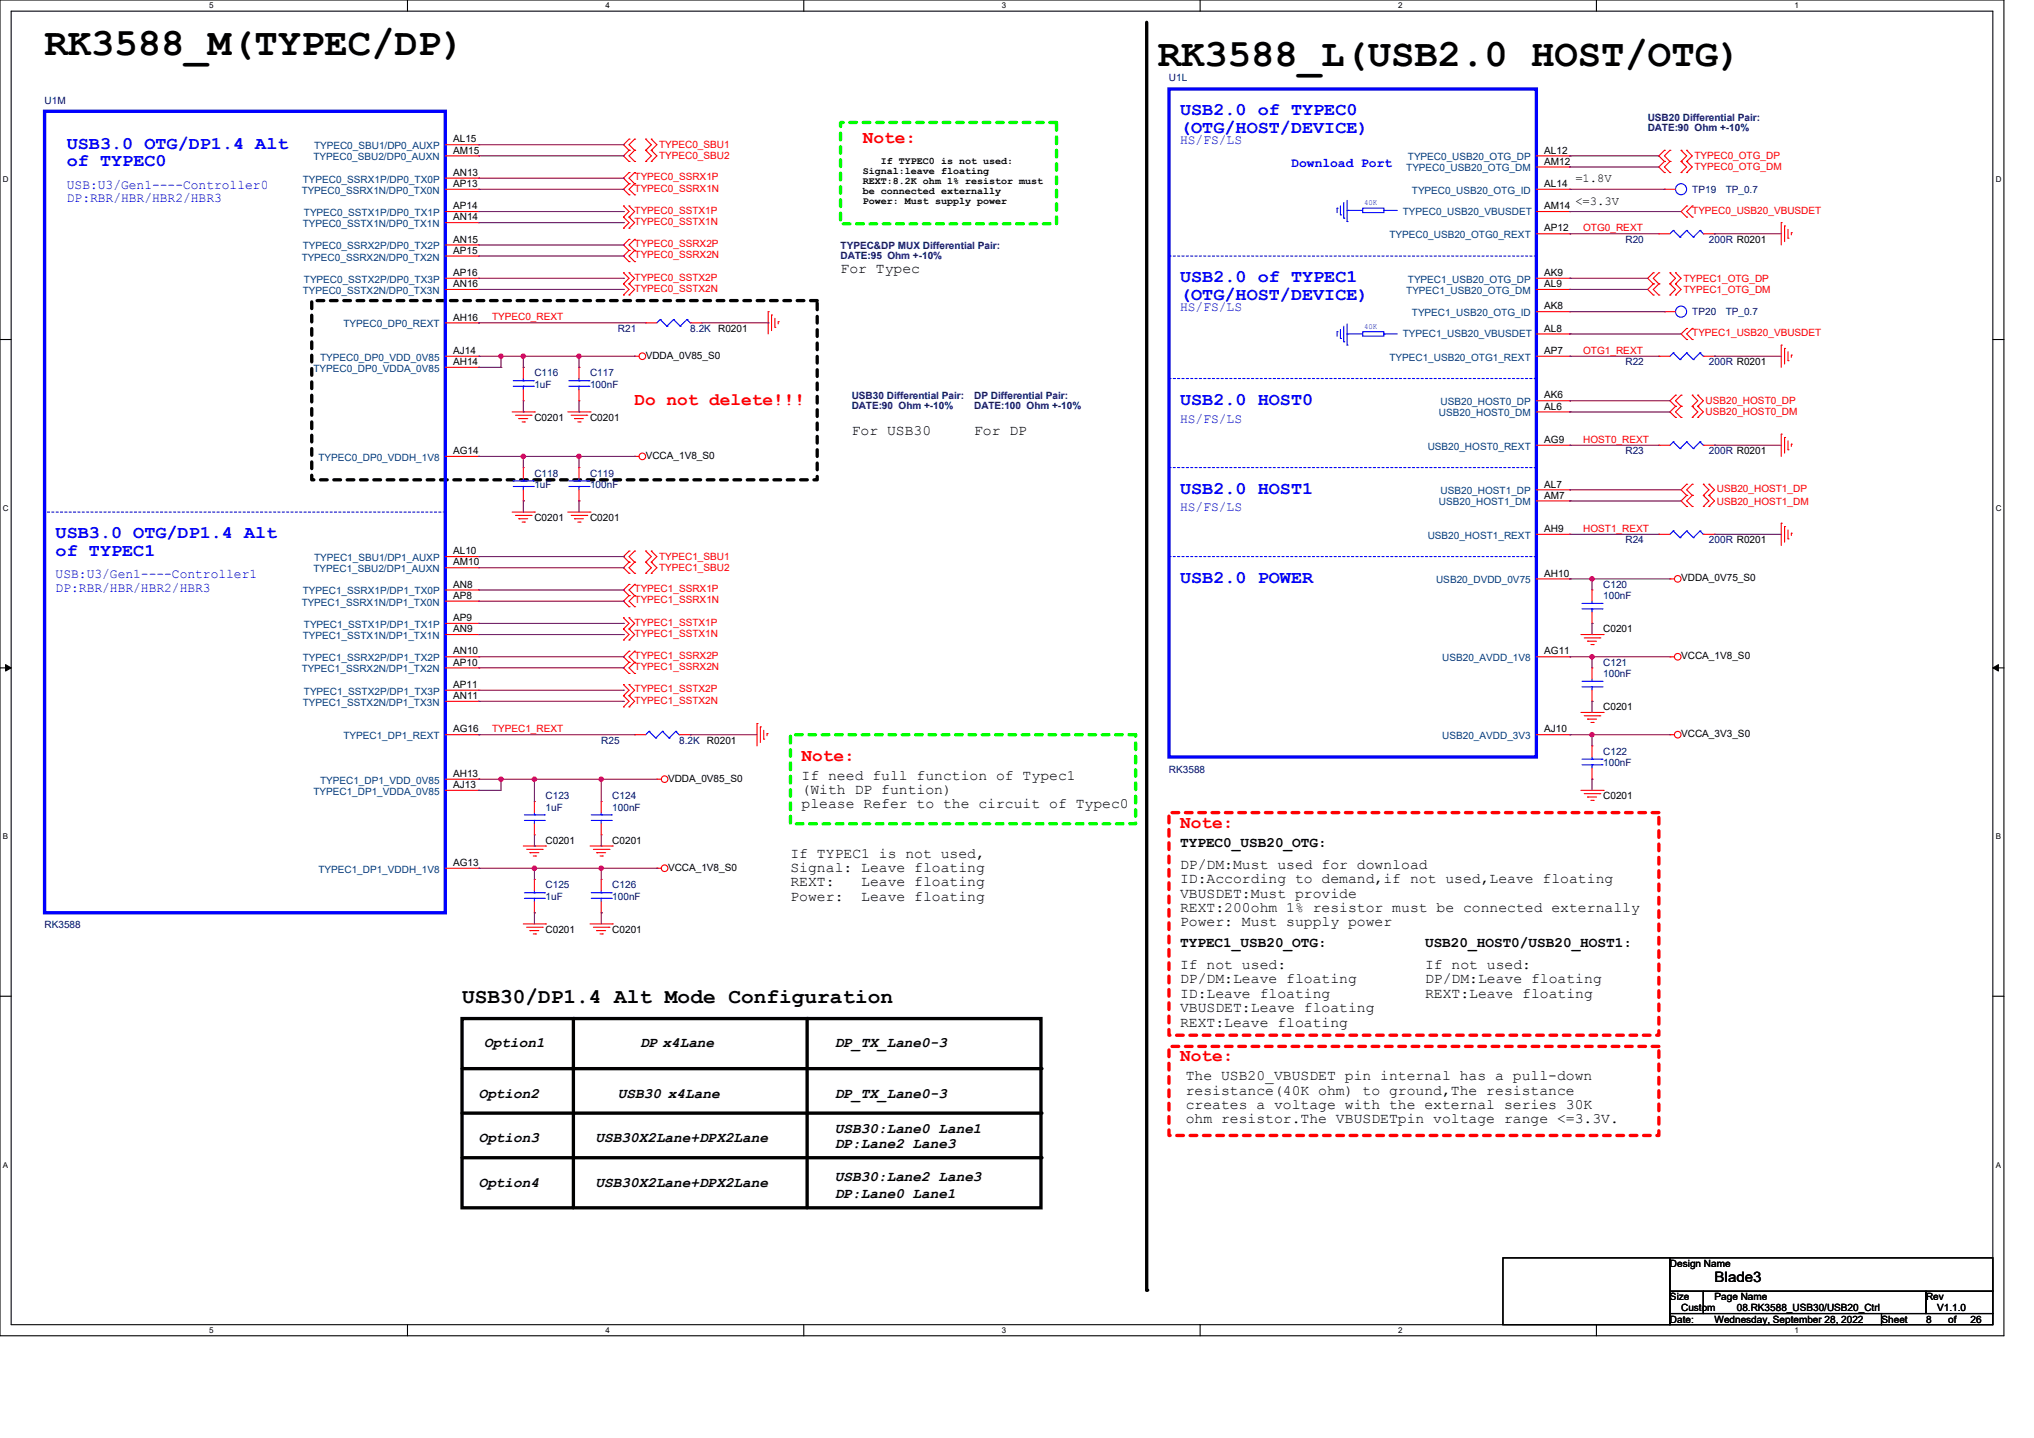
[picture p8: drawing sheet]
<svg xmlns="http://www.w3.org/2000/svg" width="297mm" height="210mm" viewBox="0 0 297 210" stroke-linecap="round" stroke-linejoin="round" font-family="sans-serif">
<defs><g id="words">
<g font-size="5.7">
<text x="6.5" y="8">RK3588_M(TYPEC/DP)</text>
<text x="169.1" y="9.6">RK3588_L(USB2.0 HOST/OTG)</text>
</g>
<text font-size="3.1" x="67.5" y="146.4">USB30/DP1.4 Alt Mode Configuration</text>
<g font-size="2.6" fill="#00f">
<text x="172.3" y="16.8">USB2.0 of TYPEC0</text>
<text x="9.8" y="21.7">USB3.0 OTG/DP1.4 Alt</text>
<text x="172.3" y="19.4">(OTG/HOST/DEVICE)</text>
<text x="9.8" y="24.3">of TYPEC0</text>
<text x="172.3" y="41.2">USB2.0 of TYPEC1</text>
<text x="172.3" y="43.8">(OTG/HOST/DEVICE)</text>
<text x="172.3" y="59.1">USB2.0 HOST0</text>
<text x="172.3" y="72.1">USB2.0 HOST1</text>
<text x="8.1" y="78.6">USB3.0 OTG/DP1.4 Alt</text>
<text x="8.1" y="81.2">of TYPEC1</text>
<text x="172.3" y="85.1">USB2.0 POWER</text>
</g>
<g font-size="2.6" fill="#f00">
<text x="126" y="20.9">Note:</text>
<text x="92.7" y="59.1">Do not delete!!!</text>
<text x="117.1" y="111.1">Note:</text>
<text x="172.3" y="120.9">Note:</text>
<text x="172.3" y="155">Note:</text>
</g>
<g font-size="2.1">
<text x="122.7" y="39.9">For Typec</text>
<text x="124.4" y="63.5">For USB30</text>
<text x="142.2" y="63.5">For DP</text>
<text x="117.1" y="113.9">If need full function of Typec1</text>
<text x="117.1" y="116">(With DP funtion)</text>
<text x="117.1" y="118.1">please Refer to the circuit of Typec0</text>
<text x="115.4" y="125.2">If TYPEC1 is not used,</text>
<text x="172.3" y="123.7">TYPEC0_USB20_OTG:</text>
<text x="115.4" y="127.3">Signal: Leave floating</text>
<text x="115.4" y="129.4">REXT:</text>
<text x="115.4" y="131.6">Power:</text>
<text x="125.7" y="129.4">Leave floating</text>
<text x="125.7" y="131.6">Leave floating</text>
<text x="172.3" y="126.9">DP/DM:Must used for download</text>
<text x="172.3" y="129">ID:According to demand,if not used,Leave floating</text>
<text x="172.3" y="131.1">VBUSDET:Must provide</text>
<text x="172.3" y="133.2">REXT:200ohm 1% resistor must be connected externally</text>
<text x="172.3" y="135.3">Power: Must supply power</text>
<text x="172.3" y="141.5">If not used:</text>
<text x="172.3" y="143.6">DP/DM:Leave floating</text>
<text x="172.3" y="138.3">TYPEC1_USB20_OTG:</text>
<text x="208.1" y="141.5">If not used:</text>
<text x="208.1" y="143.6">DP/DM:Leave floating</text>
<text x="208.1" y="138.3">USB20_HOST0/USB20_HOST1:</text>
<text x="172.3" y="145.7">ID:Leave floating</text>
<text x="172.3" y="147.8">VBUSDET:Leave floating</text>
<text x="172.3" y="149.9">REXT:Leave floating</text>
<text x="208.1" y="145.7">REXT:Leave floating</text>
<text x="70.7" y="153">Option1</text>
<text x="93.5" y="153">DP x4Lane</text>
<text x="121.9" y="153">DP_TX_Lane0-3</text>
<text x="69.9" y="160.3">Option2</text>
<text x="90.2" y="160.3">USB30 x4Lane</text>
<text x="121.9" y="160.3">DP_TX_Lane0-3</text>
<text x="173.1" y="157.7">The USB20_VBUSDET pin internal has a pull-down</text>
<text x="173.1" y="159.9">resistance(40K ohm) to ground,The resistance</text>
<text x="173.1" y="162">creates a voltage with the external series 30K</text>
<text x="69.9" y="166.8">Option3</text>
<text x="87" y="166.8">USB30X2Lane+DPX2Lane</text>
<text x="121.9" y="165.5">USB30:Lane0 Lane1</text>
<text x="121.9" y="167.6">DP:Lane2 Lane3</text>
<text x="173.1" y="164.1">ohm resistor.The VBUSDETpin voltage range &lt;=3.3V.</text>
<text x="69.9" y="173.3">Option4</text>
<text x="87" y="173.3">USB30X2Lane+DPX2Lane</text>
<text x="121.9" y="172.5">USB30:Lane2 Lane3</text>
<text x="121.9" y="174.9">DP:Lane0 Lane1</text>
<text x="250.4" y="187.2">Blade3</text>
</g>
<g font-size="1.9" fill="#00f">
<text x="172.3" y="21.1">HS/FS/LS</text>
<text x="9.8" y="27.6">USB:U3/Gen1----Controller0</text>
<text x="9.8" y="29.5">DP:RBR/HBR/HBR2/HBR3</text>
<text x="188.6" y="24.4">Download Port</text>
<text x="172.3" y="45.4">HS/FS/LS</text>
<text x="172.3" y="61.7">HS/FS/LS</text>
<text x="172.3" y="74.7">HS/FS/LS</text>
<text x="8.1" y="84.5">USB:U3/Gen1----Controller1</text>
<text x="8.1" y="86.4">DP:RBR/HBR/HBR2/HBR3</text>
</g>
<g font-size="1.8">
<text x="230" y="29.9">&lt;=3.3V</text>
<text x="230" y="26.6">=1.8V</text>
</g>
<g font-size="1.5" fill="#000080">
<text x="170.7" y="11.9">U1L</text>
<text x="6.5" y="15.1">U1M</text>
<text x="240.6" y="17.6">USB20 Differential Pair:</text>
<text x="240.6" y="19.1">DATE:90 Ohm +-10%</text>
<text x="247.1" y="28.1">TP19</text>
<text x="252" y="28.1">TP_0.7</text>
<text x="237.4" y="35.5">R20</text>
<text x="249.5" y="35.5">200R R0201</text>
<text x="122.7" y="36.3">TYPEC&amp;DP MUX Differential Pair:</text>
<text x="122.7" y="37.8">DATE:95 Ohm +-10%</text>
<text x="247.1" y="46">TP20</text>
<text x="252" y="46">TP_0.7</text>
<text x="90.2" y="48.5">R21</text>
<text x="100.8" y="48.5">8.2K</text>
<text x="237.4" y="53.3">R22</text>
<text x="249.5" y="53.3">200R R0201</text>
<text x="78" y="55">C116</text>
<text x="78" y="56.6">1uF</text>
<text x="86.2" y="55">C117</text>
<text x="86.2" y="56.6">100nF</text>
<text x="124.4" y="58.3">USB30 Differential Pair:</text>
<text x="124.4" y="59.8">DATE:90 Ohm +-10%</text>
<text x="142.2" y="58.3">DP Differential Pair:</text>
<text x="142.2" y="59.8">DATE:100 Ohm +-10%</text>
<text x="78" y="69.6">C118</text>
<text x="78" y="71.2">1uF</text>
<text x="86.2" y="69.6">C119</text>
<text x="86.2" y="71.2">100nF</text>
<text x="237.4" y="66.3">R23</text>
<text x="249.5" y="66.3">200R R0201</text>
<text x="237.4" y="79.3">R24</text>
<text x="249.5" y="79.3">200R R0201</text>
<text x="234.1" y="85.9">C120</text>
<text x="234.1" y="87.5">100nF</text>
<text x="234.1" y="97.2">C121</text>
<text x="234.1" y="98.8">100nF</text>
<text x="87.8" y="108.6">R25</text>
<text x="99.2" y="108.6">8.2K</text>
<text x="170.7" y="112.8">RK3588</text>
<text x="234.1" y="110.2">C122</text>
<text x="234.1" y="111.9">100nF</text>
<text x="79.7" y="116.7">C123</text>
<text x="79.7" y="118.4">1uF</text>
<text x="89.4" y="116.7">C124</text>
<text x="89.4" y="118.4">100nF</text>
<text x="79.7" y="129.7">C125</text>
<text x="79.7" y="131.4">1uF</text>
<text x="89.4" y="129.7">C126</text>
<text x="89.4" y="131.4">100nF</text>
<text x="6.5" y="135.6">RK3588</text>
</g>
<g font-size="1.5" fill="#004080">
<text x="45.8" y="23.4">TYPEC0_SBU2/DP0_AUXN</text>
<text x="45.9" y="21.8">TYPEC0_SBU1/DP0_AUXP</text>
<text x="205.6" y="23.4">TYPEC0_USB20_OTG_DP</text>
<text x="44" y="28.3">TYPEC0_SSRX1N/DP0_TX0N</text>
<text x="44.2" y="26.7">TYPEC0_SSRX1P/DP0_TX0P</text>
<text x="205.3" y="25">TYPEC0_USB20_OTG_DM</text>
<text x="206.2" y="28.3">TYPEC0_USB20_OTG_ID</text>
<text x="44.2" y="33.2">TYPEC0_SSTX1N/DP0_TX1N</text>
<text x="44.4" y="31.5">TYPEC0_SSTX1P/DP0_TX1P</text>
<text x="202.9" y="34.8">TYPEC0_USB20_OTG0_REXT</text>
<text x="204.8" y="31.4">TYPEC0_USB20_VBUSDET</text>
<text x="44" y="38">TYPEC0_SSRX2N/DP0_TX2N</text>
<text x="44.2" y="36.4">TYPEC0_SSRX2P/DP0_TX2P</text>
<text x="44.4" y="41.3">TYPEC0_SSTX2P/DP0_TX3P</text>
<text x="205.6" y="41.3">TYPEC1_USB20_OTG_DP</text>
<text x="44.2" y="42.9">TYPEC0_SSTX2N/DP0_TX3N</text>
<text x="50.2" y="47.8">TYPEC0_DP0_REXT</text>
<text x="205.3" y="42.9">TYPEC1_USB20_OTG_DM</text>
<text x="206.2" y="46.2">TYPEC1_USB20_OTG_ID</text>
<text x="46.7" y="52.7">TYPEC0_DP0_VDD_0V85</text>
<text x="202.9" y="52.7">TYPEC1_USB20_OTG1_REXT</text>
<text x="204.8" y="49.3">TYPEC1_USB20_VBUSDET</text>
<text x="45.8" y="54.3">TYPEC0_DP0_VDDA_0V85</text>
<text x="210.4" y="59.2">USB20_HOST0_DP</text>
<text x="208.5" y="65.7">USB20_HOST0_REXT</text>
<text x="210.1" y="60.8">USB20_HOST0_DM</text>
<text x="46.5" y="67.3">TYPEC0_DP0_VDDH_1V8</text>
<text x="210.1" y="73.8">USB20_HOST1_DM</text>
<text x="210.4" y="72.2">USB20_HOST1_DP</text>
<text x="45.8" y="83.6">TYPEC1_SBU2/DP1_AUXN</text>
<text x="45.9" y="81.9">TYPEC1_SBU1/DP1_AUXP</text>
<text x="208.5" y="78.7">USB20_HOST1_REXT</text>
<text x="44" y="88.4">TYPEC1_SSRX1N/DP1_TX0N</text>
<text x="44.2" y="86.8">TYPEC1_SSRX1P/DP1_TX0P</text>
<text x="209.7" y="85.2">USB20_DVDD_0V75</text>
<text x="44.2" y="93.3">TYPEC1_SSTX1N/DP1_TX1N</text>
<text x="44.4" y="91.7">TYPEC1_SSTX1P/DP1_TX1P</text>
<text x="44" y="98.2">TYPEC1_SSRX2N/DP1_TX2N</text>
<text x="44.2" y="96.6">TYPEC1_SSRX2P/DP1_TX2P</text>
<text x="44.4" y="101.5">TYPEC1_SSTX2P/DP1_TX3P</text>
<text x="210.6" y="96.6">USB20_AVDD_1V8</text>
<text x="44.2" y="103.1">TYPEC1_SSTX2N/DP1_TX3N</text>
<text x="50.2" y="108">TYPEC1_DP1_REXT</text>
<text x="210.6" y="108">USB20_AVDD_3V3</text>
<text x="45.8" y="116.1">TYPEC1_DP1_VDDA_0V85</text>
<text x="46.7" y="114.4">TYPEC1_DP1_VDD_0V85</text>
<text x="46.5" y="127.5">TYPEC1_DP1_VDDH_1V8</text>
</g>
<g font-size="1.5">
<text x="66.2" y="20.8">AL15</text>
<text x="66.2" y="22.4">AM15</text>
<text x="225.5" y="22.4">AL12</text>
<text x="66.2" y="25.7">AN13</text>
<text x="66.2" y="27.3">AP13</text>
<text x="126" y="25.5">Signal:leave floating</text>
<text x="126" y="26.9">REXT:8.2K ohm 1% resistor must</text>
<text x="126" y="28.4">be connected externally</text>
<text x="126" y="29.8">Power: Must supply power</text>
<text x="128.6" y="24">If TYPEC0 is not used:</text>
<text x="225.5" y="27.3">AL14</text>
<text x="225.5" y="24">AM12</text>
<text x="66.2" y="32.2">AN14</text>
<text x="66.2" y="35.4">AN15</text>
<text x="66.2" y="30.6">AP14</text>
<text x="225.5" y="30.6">AM14</text>
<text x="225.5" y="33.8">AP12</text>
<text x="66.2" y="41.9">AN16</text>
<text x="66.2" y="37.1">AP15</text>
<text x="66.2" y="40.3">AP16</text>
<text x="225.5" y="40.3">AK9</text>
<text x="225.5" y="41.9">AL9</text>
<text x="66.2" y="46.8">AH16</text>
<text x="225.5" y="45.2">AK8</text>
<text x="66.2" y="53.3">AH14</text>
<text x="66.2" y="51.7">AJ14</text>
<text x="94.3" y="52.4">VDDA_0V85_S0</text>
<text x="104.9" y="48.5">R0201</text>
<text x="225.5" y="48.4">AL8</text>
<text x="225.5" y="51.7">AP7</text>
<text x="225.5" y="58.2">AK6</text>
<text x="225.5" y="59.8">AL6</text>
<text x="78" y="61.5">C0201</text>
<text x="86.2" y="61.5">C0201</text>
<text x="225.5" y="64.7">AG9</text>
<text x="66.2" y="66.3">AG14</text>
<text x="94.3" y="67">VCCA_1V8_S0</text>
<text x="225.5" y="71.2">AL7</text>
<text x="78" y="76.1">C0201</text>
<text x="86.2" y="76.1">C0201</text>
<text x="225.5" y="77.7">AH9</text>
<text x="225.5" y="72.8">AM7</text>
<text x="66.2" y="80.9">AL10</text>
<text x="66.2" y="82.6">AM10</text>
<text x="66.2" y="85.8">AN8</text>
<text x="66.2" y="87.4">AP8</text>
<text x="225.5" y="84.2">AH10</text>
<text x="245.5" y="84.9">VDDA_0V75_S0</text>
<text x="66.2" y="92.3">AN9</text>
<text x="66.2" y="95.6">AN10</text>
<text x="66.2" y="90.7">AP9</text>
<text x="225.5" y="95.6">AG11</text>
<text x="234.1" y="92.4">C0201</text>
<text x="66.2" y="97.2">AP10</text>
<text x="66.2" y="100.5">AP11</text>
<text x="245.5" y="96.3">VCCA_1V8_S0</text>
<text x="66.2" y="107">AG16</text>
<text x="66.2" y="102.1">AN11</text>
<text x="225.5" y="107">AJ10</text>
<text x="234.1" y="103.7">C0201</text>
<text x="245.5" y="107.6">VCCA_3V3_S0</text>
<text x="66.2" y="113.5">AH13</text>
<text x="103.2" y="108.6">R0201</text>
<text x="66.2" y="115.1">AJ13</text>
<text x="97.5" y="114.1">VDDA_0V85_S0</text>
<text x="234.1" y="116.7">C0201</text>
<text x="79.7" y="123.2">C0201</text>
<text x="89.4" y="123.2">C0201</text>
<text x="66.2" y="126.5">AG13</text>
<text x="97.5" y="127.1">VCCA_1V8_S0</text>
<text x="79.7" y="136.2">C0201</text>
<text x="89.4" y="136.2">C0201</text>
<text x="243.8" y="185">Design Name</text>
<text x="243.8" y="189.9">Size</text>
<text x="245.5" y="191.5">Custom</text>
<text x="250.4" y="189.9">Page Name</text>
<text x="253.6" y="191.5">08.RK3588_USB30/USB20_Ctrl</text>
<text x="281.2" y="189.9">Rev</text>
<text x="282.9" y="191.5">V1.1.0</text>
<text x="243.8" y="193.1">Date:</text>
<text x="250.4" y="193.1">Wednesday, September 28, 2022</text>
<text x="274.7" y="193.1">Sheet</text>
<text x="281.2" y="193.1">8</text>
<text x="284.5" y="193.1">of</text>
<text x="287.8" y="193.1">26</text>
</g>
<g font-size="1.5" fill="#f00">
<text x="96.2" y="21.6">TYPEC0_SBU1</text>
<text x="96.2" y="23.3">TYPEC0_SBU2</text>
<text x="247.4" y="23.3">TYPEC0_OTG_DP</text>
<text x="92.7" y="26.4">TYPEC0_SSRX1P</text>
<text x="92.7" y="28">TYPEC0_SSRX1N</text>
<text x="247.4" y="24.9">TYPEC0_OTG_DM</text>
<text x="92.7" y="31.2">TYPEC0_SSTX1P</text>
<text x="92.7" y="32.9">TYPEC0_SSTX1N</text>
<text x="231.2" y="33.8">OTG0_REXT</text>
<text x="247.1" y="31.2">TYPEC0_USB20_VBUSDET</text>
<text x="92.7" y="41">TYPEC0_SSTX2P</text>
<text x="92.7" y="37.7">TYPEC0_SSRX2N</text>
<text x="92.7" y="36.1">TYPEC0_SSRX2P</text>
<text x="245.8" y="41.1">TYPEC1_OTG_DP</text>
<text x="71.9" y="46.8">TYPEC0_REXT</text>
<text x="92.7" y="42.6">TYPEC0_SSTX2N</text>
<text x="245.8" y="42.8">TYPEC1_OTG_DM</text>
<text x="231.2" y="51.6">OTG1_REXT</text>
<text x="247.1" y="49.1">TYPEC1_USB20_VBUSDET</text>
<text x="249.1" y="59">USB20_HOST0_DP</text>
<text x="231.2" y="64.6">HOST0_REXT</text>
<text x="249.1" y="60.7">USB20_HOST0_DM</text>
<text x="250.7" y="71.9">USB20_HOST1_DP</text>
<text x="231.2" y="77.6">HOST1_REXT</text>
<text x="250.7" y="73.8">USB20_HOST1_DM</text>
<text x="96.2" y="81.8">TYPEC1_SBU1</text>
<text x="96.2" y="83.4">TYPEC1_SBU2</text>
<text x="92.7" y="86.5">TYPEC1_SSRX1P</text>
<text x="92.7" y="88.1">TYPEC1_SSRX1N</text>
<text x="92.7" y="91.4">TYPEC1_SSTX1P</text>
<text x="92.7" y="93">TYPEC1_SSTX1N</text>
<text x="92.7" y="101.1">TYPEC1_SSTX2P</text>
<text x="92.7" y="97.9">TYPEC1_SSRX2N</text>
<text x="92.7" y="96.3">TYPEC1_SSRX2P</text>
<text x="71.9" y="106.9">TYPEC1_REXT</text>
<text x="92.7" y="102.8">TYPEC1_SSTX2N</text>
</g>
<g font-size="1.2">
<text x="30.6" y="1.2">5</text>
<text x="88.4" y="1.2">4</text>
<text x="146.3" y="1.2">3</text>
<text x="204.2" y="1.2">2</text>
<text x="262.1" y="1.2">1</text>
<text x=".4" y="26.6">D</text>
<text x="291.4" y="26.6">D</text>
<text x=".4" y="74.6">C</text>
<text x="291.4" y="74.6">C</text>
<text x=".4" y="122.6">B</text>
<text x="291.4" y="122.6">B</text>
<text x=".4" y="170.5">A</text>
<text x="291.4" y="170.5">A</text>
<text x="30.6" y="194.7">5</text>
<text x="88.4" y="194.7">4</text>
<text x="146.3" y="194.7">3</text>
<text x="204.2" y="194.7">2</text>
<text x="262.1" y="194.7">1</text>
</g>
<g font-size="1.1" fill="#00f">
<text x="199.2" y="30">40K</text>
<text x="199.2" y="48">40K</text>
</g>
</g></defs>
<path d="M0 0h292.6v195.1h-292.6zM1.6 1.6h289.4v191.9h-289.4z" fill="none" stroke="#000" stroke-width=".16"/>
<g fill="#fff">
<path d="M30.6 .2h.6v1.3h-.6z"/>
<path d="M30.6 193.6h.6v1.3h-.6z"/>
</g>
<path d="M59.5 0v1.6M59.5 193.5v1.6" fill="none" stroke="#000" stroke-width=".16"/>
<g fill="#fff">
<path d="M88.4 .2h.7v1.3h-.7z"/>
<path d="M88.4 193.6h.7v1.3h-.7z"/>
</g>
<path d="M117.4 0v1.6M117.4 193.5v1.6" fill="none" stroke="#000" stroke-width=".16"/>
<g fill="#fff">
<path d="M146.3 .2h.6v1.3h-.6z"/>
<path d="M146.3 193.6h.6v1.3h-.6z"/>
</g>
<path d="M175.2 0v1.6M175.2 193.5v1.6" fill="none" stroke="#000" stroke-width=".16"/>
<g fill="#fff">
<path d="M204.2 .2h.6v1.3h-.6z"/>
<path d="M204.2 193.6h.6v1.3h-.6z"/>
</g>
<path d="M233.1 0v1.6M233.1 193.5v1.6" fill="none" stroke="#000" stroke-width=".16"/>
<g fill="#fff">
<path d="M262 .2h.7v1.3h-.7z"/>
<path d="M262 193.6h.7v1.3h-.7z"/>
<path d="M.4 25.6h.8v1.3h-.8z"/>
<path d="M291.4 25.6h.8v1.3h-.8z"/>
<path d="M.4 73.6h.8v1.3h-.8z"/>
<path d="M291.4 73.6h.8v1.3h-.8z"/>
</g>
<path d="M0 49.6h1.6M291 49.6h1.6" fill="none" stroke="#000" stroke-width=".16"/>
<g fill="#fff">
<path d="M.4 121.5h.8v1.3h-.8z"/>
<path d="M291.4 121.5h.8v1.3h-.8z"/>
</g>
<path d="M0 97.5h1.6M291 97.5h1.6" fill="none" stroke="#000" stroke-width=".16"/>
<path d="M.8 97.1l.8 .4-.8 .5zM291 97.5l.8-.4v.9z" fill="#000" stroke="#000" stroke-width=".15"/>
<g fill="#fff">
<path d="M.4 169.5h.8v1.3h-.8z"/>
<path d="M291.4 169.5h.8v1.3h-.8z"/>
</g>
<path d="M0 145.5h1.6M291 145.5h1.6M219.5 183.7h24.3v9.8h-24.3zM243.8 183.7h47.2v4.9h-47.2zM243.8 188.6h4.9v3.2h-4.9zM243.8 191.8h30.9v1.7h-30.9zM248.7 188.6h32.5v3.2h-32.5zM274.7 191.8h16.3v1.7h-16.3zM281.2 188.6h9.8v3.2h-9.8z" fill="none" stroke="#000" stroke-width=".16"/>
<path d="M167.4 3.3v185.1M67.5 148.7h84.5v27.7h-84.5zM67.5 156.1h84.5M83.7 148.7v27.7M117.9 148.7v27.7M67.5 162.6h84.5M67.5 169.1h84.5" fill="none" stroke="#000" stroke-width=".49"/>
<g fill="#000">
<circle cx="83.7" cy="148.7" r=".24"/>
<circle cx="117.9" cy="148.7" r=".24"/>
<circle cx="152" cy="156.1" r=".24"/>
<circle cx="152" cy="169.1" r=".24"/>
<circle cx="152" cy="162.6" r=".24"/>
<circle cx="167.4" cy="188.4" r=".24"/>
</g>
<path d="M170.7 118.7h71.5v32.5h-71.5zM170.7 152.8h71.5v13h-71.5z" fill="none" stroke="#f00" stroke-width=".49" stroke-dasharray="1 1"/>
<path d="M122.7 17.9h31.6v14.8h-31.6zM115.4 107.3h50.4v13h-50.4z" fill="none" stroke="#0f0" stroke-width=".49" stroke-dasharray="1 1"/>
<path d="M45.5 43.9h73.8v26.2h-73.8z" fill="none" stroke="#000" stroke-width=".49" stroke-dasharray="1 1"/>
<g fill="none" stroke="#f00" stroke-width=".16">
<path d="M65 27.6h4.9M65 21.1h4.9M65 22.8h4.9M65 26h4.9M65 32.5h4.9M65 35.8h4.9M65 30.9h4.9M65 37.4h4.9M69.9 21.1h.1M69.9 22.8h.1M69.9 26h.1M69.9 32.5h.1"/>
<path d="M69.9 35.8h.1M69.9 27.6h.1M69.9 30.9h.1M69.9 37.4h.1M91 39.8h.1M91 31.7h.1M91 30.1h.1M91 33.3h.1M91 39.8l.9 .8-.9 .9M91 30.1l.9 .8-.9 .8M91 31.7l.9 .8-.9 .8M91.9 20.3h.1"/>
<path d="M91.9 21.9h.1M91.9 23.6h.1M91.9 39.8h.1M91.9 36.6h.1M91.9 38.2h.1M91.9 35h.1M91.9 31.7h.1M91.9 30.1h.1M91.9 33.3h.1M91.9 25.2h.1M91.9 26.8h.1M91.9 28.4h.1"/>
<path d="M91.9 20.3l-.9 .8 .9 .8M91.9 25.2l-.9 .8 .9 .8M91.9 21.9l-.9 .9 .9 .8M91.9 26.8l-.9 .8 .9 .8M91.9 39.8l.8 .8-.8 .9M91.9 36.6l-.9 .8 .9 .8M91.9 35l-.9 .8 .9 .8M91.9 30.1l.8 .8-.8 .8M91.9 31.7l.8 .8-.8 .8M92.7 21.9h.1M92.7 20.3h.1M92.7 23.6h.1"/>
<path d="M92.7 38.2h.1M92.7 36.6h.1M92.7 35h.1M92.7 26.8h.1M92.7 25.2h.1M92.7 28.4h.1M92.7 20.3l-.8 .8 .8 .8M92.7 21.9l-.8 .9 .8 .8M92.7 25.2l-.8 .8 .8 .8M92.7 36.6l-.8 .8 .8 .8M92.7 35l-.8 .8 .8 .8M92.7 26.8l-.8 .8 .8 .8"/>
<path d="M94.3 21.9h.1M94.3 20.3h.1M94.3 23.6h.1M94.3 20.3l.8 .8-.8 .8M94.3 21.9l.8 .9-.8 .8M95.1 21.9h.1M95.1 20.3h.1M95.1 23.6h.1M95.1 20.3l.8 .8-.8 .8M95.1 21.9l.8 .9-.8 .8M224.3 27.6h4.9M224.3 22.8h4.9"/>
<path d="M224.3 30.9h4.9M224.3 24.4h4.9M224.3 34.1h4.9M229.2 22.8h.1M229.2 27.6h.1M229.2 24.4h.1M229.2 30.9h.1M229.2 34.1h.1M241.4 39.8h.1M241.4 39.8l-.8 .8 .8 .9M242.2 39.8h.1M242.2 34.1h.1"/>
<path d="M242.2 39.8l-.8 .8 .8 .9M242.2 34.1h1.6M243 21.9h.1M243 23.6h.1M243 25.2h.1M243 27.6h.1M243 21.9l-.8 .9 .8 .8M243 23.6l-.8 .8 .8 .8M243 27.6h1.7M243.8 23.6h.1M243.8 21.9h.1M243.8 25.2h.1"/>
<path d="M243.8 39.8h.1M243.8 21.9l-.8 .9 .8 .8M243.8 23.6l-.8 .8 .8 .8M243.8 39.8l.9 .8-.9 .9M244.7 39.8h.1M244.7 39.8l.8 .8-.8 .9M245.5 23.6h.1M245.5 21.9h.1M245.5 25.2h.1M245.5 21.9l.8 .9-.8 .8M245.5 23.6l.8 .8-.8 .8M246.3 23.6h.1"/>
<path d="M246.3 21.9h.1M246.3 25.2h.1M246.3 30.1h.1M246.3 31.7h.1M246.3 21.9l.8 .9-.8 .8M246.3 23.6l.8 .8-.8 .8M246.3 30.1l-.8 .8 .8 .8M247.1 31.7h.1M247.1 30.1h.1M247.1 30.1l-.8 .8 .8 .8M248.7 34.1h1.6M250.3 34.1h.1"/>
<path d="M260.1 32.5h.1M260.1 32.5v3.3M260.6 33h.1M260.6 33v2.3M261.1 34.8h.1M261.1 33.5v1.3M261.6 34h.1M261.6 34v.3M65 52h4.9M65 53.6h4.9M65 47.1h4.9M65 42.3h4.9"/>
<path d="M65 40.6h4.9M69.9 53.6h.1M69.9 47.1h.1M69.9 52h.1M69.9 42.3h.1M69.9 40.6h.1M76.4 53.6h.1M76.4 58.5h.1M76.4 53.6v1.7M76.4 56.9v1.6M84.5 53.6h.1M84.5 58.5h.1"/>
<path d="M84.5 53.6v1.7M84.5 56.9v1.6M91 41.5h.1M91 43.1h.1M91 41.5l.9 .8-.9 .8M91.9 41.5h.1M91.9 43.1h.1M91.9 41.5l.8 .8-.8 .8M92.7 52h.1M92.7 52h.6M94.3 47.1h.1M94.3 47.1h1.6"/>
<path d="M100.8 47.1h1.6M102.4 47.1h.1M112.2 45.5h.1M112.2 45.5v3.3M112.7 46h.1M112.7 46v2.3M113.1 47.8h.1M113.1 46.5v1.3M113.6 47h.1M113.6 47v.3M224.3 52h4.9M224.3 42.3h4.9"/>
<path d="M224.3 40.6h4.9M224.3 45.5h4.9M224.3 58.5h4.9M224.3 48.8h4.9M229.2 58.5h.1M229.2 45.5h.1M229.2 40.6h.1M229.2 48.8h.1M229.2 42.3h.1M229.2 52h.1M241.4 41.5h.1M241.4 43.1h.1"/>
<path d="M241.4 41.5l-.8 .8 .8 .8M242.2 41.5h.1M242.2 43.1h.1M242.2 52h.1M242.2 52h1.6M242.2 41.5l-.8 .8 .8 .8M243 45.5h.1M243 45.5h1.7M243.8 41.5h.1M243.8 43.1h.1M243.8 41.5l.9 .8-.9 .8M244.7 57.7h.1"/>
<path d="M244.7 59.3h.1M244.7 41.5h.1M244.7 43.1h.1M244.7 57.7l-.9 .8 .9 .8M244.7 59.3l-.9 .9 .9 .8M244.7 41.5l.8 .8-.8 .8M245.5 59.3h.1M245.5 57.7h.1M245.5 57.7l-.8 .8 .8 .8M245.5 59.3l-.8 .9 .8 .8M246.3 48h.1M246.3 49.6h.1"/>
<path d="M246.3 48l-.8 .8 .8 .8M247.1 59.3h.1M247.1 57.7h.1M247.1 49.6h.1M247.1 48h.1M247.1 57.7l.8 .8-.8 .8M247.1 59.3l.8 .9-.8 .8M247.1 48l-.8 .8 .8 .8M247.9 59.3h.1M247.9 57.7h.1M247.9 57.7l.8 .8-.8 .8M247.9 59.3l.8 .9-.8 .8"/>
<path d="M248.7 52h1.6M250.3 52h.1M260.1 50.4h.1M260.1 50.4v3.2M260.6 50.9h.1M260.6 50.9v2.3M261.1 52.7h.1M261.1 51.4v1.3M261.6 51.9h.1M261.6 51.9v.3M65 66.7h4.9M69.9 66.7h.1"/>
<path d="M74.8 74.8h3.2M74.8 60.2h3.2M75.3 75.3h2.2M75.3 60.6h2.2M75.8 75.8h.1M75.8 61.1h.1M75.8 75.8h1.3M75.8 61.1h1.3M76.2 76.2h.4M76.2 61.6h.4M76.4 68.3h.1M76.4 73.2h.1"/>
<path d="M76.4 68.3v1.6M76.4 71.5v1.7M76.6 76.2h.1M76.6 61.6h.1M77.5 75.3h.1M77.5 60.6h.1M78 74.8h.1M78 60.2h.1M82.9 74.8h3.3M82.9 60.2h3.3M83.4 75.3h2.3M83.4 60.6h2.3"/>
<path d="M83.9 75.8h.1M83.9 61.1h.1M83.9 75.8h1.3M83.9 61.1h1.3M84.4 76.2h.3M84.4 61.6h.3M84.5 68.3h.1M84.5 73.2h.1M84.5 68.3v1.6M84.5 71.5v1.7M84.7 76.2h.1M84.7 61.6h.1"/>
<path d="M85.7 75.3h.1M85.7 60.6h.1M86.2 74.8h.1M86.2 60.2h.1M92.7 66.7h.1M92.7 66.7h.6M224.3 60.2h4.9M224.3 65h4.9M224.3 78h4.9M224.3 71.5h4.9M224.3 73.2h4.9M229.2 65h.1"/>
<path d="M229.2 78h.1M229.2 60.2h.1M229.2 71.5h.1M229.2 73.2h.1M242.2 65h.1M242.2 78h.1M242.2 65h1.6M242.2 78h1.6M244.7 61h.1M245.5 61h.1M246.3 70.7h.1M246.3 72.3h.1"/>
<path d="M246.3 74h.1M246.3 70.7l-.8 .8 .8 .8M246.3 72.3l-.8 .9 .8 .8M247.1 72.3h.1M247.1 70.7h.1M247.1 74h.1M247.1 61h.1M247.1 70.7l-.8 .8 .8 .8M247.1 72.3l-.8 .9 .8 .8M247.9 61h.1M248.7 72.3h.1M248.7 70.7h.1"/>
<path d="M248.7 74h.1M248.7 70.7l.8 .8-.8 .8M248.7 72.3l.8 .9-.8 .8M248.7 65h1.6M248.7 78h1.6M249.5 72.3h.1M249.5 70.7h.1M249.5 74h.1M249.5 70.7l.8 .8-.8 .8M249.5 72.3l.8 .9-.8 .8M250.3 65h.1M250.3 78h.1"/>
<path d="M260.1 76.4h.1M260.1 63.4h.1M260.1 63.4v3.3M260.1 76.4v3.3M260.6 76.9h.1M260.6 63.9h.1M260.6 63.9v2.3M260.6 76.9v2.3M261.1 78.7h.1M261.1 65.7h.1M261.1 64.4v1.3M261.1 77.4v1.3"/>
<path d="M261.6 77.9h.1M261.6 64.9h.1M261.6 64.9v.3M261.6 77.9v.3M65 92.7h4.9M65 95.9h4.9M65 81.3h4.9M65 82.9h4.9M65 86.2h4.9M65 87.8h4.9M65 91h4.9M65 97.5h4.9"/>
<path d="M69.9 81.3h.1M69.9 82.9h.1M69.9 86.2h.1M69.9 92.7h.1M69.9 95.9h.1M69.9 87.8h.1M69.9 91h.1M69.9 97.5h.1M91 100h.1M91 91.9h.1M91 90.2h.1M91 93.5h.1"/>
<path d="M91 100l.9 .8-.9 .8M91 90.2l.9 .8-.9 .9M91 91.9l.9 .8-.9 .8M91.9 80.5h.1M91.9 82.1h.1M91.9 83.7h.1M91.9 100h.1M91.9 96.7h.1M91.9 98.4h.1M91.9 95.1h.1M91.9 91.9h.1M91.9 90.2h.1"/>
<path d="M91.9 93.5h.1M91.9 85.3h.1M91.9 87h.1M91.9 88.6h.1M91.9 80.5l-.9 .8 .9 .8M91.9 85.3l-.9 .9 .9 .8M91.9 82.1l-.9 .8 .9 .8M91.9 87l-.9 .8 .9 .8M91.9 100l.8 .8-.8 .8M91.9 96.7l-.9 .8 .9 .9M91.9 95.1l-.9 .8 .9 .8M91.9 90.2l.8 .8-.8 .9"/>
<path d="M91.9 91.9l.8 .8-.8 .8M92.7 82.1h.1M92.7 80.5h.1M92.7 83.7h.1M92.7 98.4h.1M92.7 96.7h.1M92.7 95.1h.1M92.7 87h.1M92.7 85.3h.1M92.7 88.6h.1M92.7 80.5l-.8 .8 .8 .8M92.7 82.1l-.8 .8 .8 .8"/>
<path d="M92.7 85.3l-.8 .9 .8 .8M92.7 96.7l-.8 .8 .8 .9M92.7 95.1l-.8 .8 .8 .8M92.7 87l-.8 .8 .8 .8M94.3 82.1h.1M94.3 80.5h.1M94.3 83.7h.1M94.3 80.5l.8 .8-.8 .8M94.3 82.1l.8 .8-.8 .8M95.1 82.1h.1M95.1 80.5h.1M95.1 83.7h.1"/>
<path d="M95.1 80.5l.8 .8-.8 .8M95.1 82.1l.8 .8-.8 .8M224.3 84.5h4.9M224.3 95.9h4.9M229.2 95.9h.1M229.2 84.5h.1M230.8 92.7h3.3M231.3 93.2h2.3M231.8 93.6h.1M231.8 93.6h1.3M232.3 94.1h.3M232.5 97.5h.1"/>
<path d="M232.5 86.2h.1M232.5 91h.1M232.5 86.2v1.6M232.5 89.4v1.6M232.5 97.5v1.7M232.6 94.1h.1M233.6 93.2h.1M234.1 92.7h.1M243.8 84.5h.1M243.8 95.9h.1M243.8 84.5h.7M243.8 95.9h.7"/>
<path d="M65 115.4h4.9M65 107.3h4.9M65 113.8h4.9M65 102.4h4.9M65 100.8h4.9M69.9 107.3h.1M69.9 113.8h.1M69.9 115.4h.1M69.9 102.4h.1M69.9 100.8h.1M78 117.1h.1M78 117.1v1.6"/>
<path d="M87.8 117.1h.1M87.8 117.1v1.6M91 101.6h.1M91 103.2h.1M91 101.6l.9 .8-.9 .8M91.9 101.6h.1M91.9 103.2h.1M91.9 101.6l.8 .8-.8 .8M92.7 107.3h.1M92.7 107.3h1.6M95.9 113.8h.1M95.9 113.8h.7"/>
<path d="M99.2 107.3h1.6M100.8 107.3h.1M110.5 105.7h.1M110.5 105.7v3.2M111 106.2h.1M111 106.2v2.2M111.5 107.9h.1M111.5 106.6v1.3M112 107.1h.1M112 107.1v.4M224.3 107.3h4.9M229.2 107.3h.1"/>
<path d="M230.8 104h3.3M230.8 115.4h3.3M231.3 104.5h2.3M231.3 115.9h2.3M231.8 105h.1M231.8 116.4h.1M231.8 105h1.3M231.8 116.4h1.3M232.3 105.5h.3M232.3 116.9h.3M232.5 102.4h.1M232.5 108.9h.1"/>
<path d="M232.5 113.8h.1M232.5 100.8v1.6M232.5 108.9v1.6M232.5 112.2v1.6M232.6 105.5h.1M232.6 116.9h.1M233.6 104.5h.1M233.6 115.9h.1M234.1 104h.1M234.1 115.4h.1M243.8 107.3h.1M243.8 107.3h.7"/>
<path d="M65 126.8h4.9M69.9 126.8h.1M76.4 134.9h3.3M76.4 123.5h3.3M76.9 135.4h2.3M76.9 124h2.3M77.4 135.9h.1M77.4 124.5h.1M77.4 135.9h1.3M77.4 124.5h1.3M77.9 136.4h.3M77.9 125h.3"/>
<path d="M78 121.9h.1M78 128.4h.1M78 133.3h.1M78 120.3v1.6M78 128.4v1.6M78 131.7v1.6M78.2 136.4h.1M78.2 125h.1M79.2 135.4h.1M79.2 124h.1M79.7 134.9h.1M79.7 123.5h.1"/>
<path d="M86.2 134.9h3.2M86.2 123.5h3.2M86.6 135.4h2.3M86.6 124h2.3M87.1 124.5h.1M87.1 135.9h.1M87.1 135.9h1.3M87.1 124.5h1.3M87.6 136.4h.3M87.6 125h.3M87.8 121.9h.1M87.8 128.4h.1"/>
<path d="M87.8 133.3h.1M87.8 120.3v1.6M87.8 128.4v1.6M87.8 131.7v1.6M87.9 125h.1M87.9 136.4h.1M88.9 124h.1M88.9 135.4h.1M89.4 123.5h.1M89.4 134.9h.1M95.9 126.8h.1M95.9 126.8h.7"/>
<circle cx="93.8" cy="52" r=".48"/>
<circle cx="93.8" cy="66.6" r=".48"/>
<circle cx="245" cy="95.9" r=".48"/>
<circle cx="245" cy="84.5" r=".48"/>
<circle cx="97" cy="113.8" r=".48"/>
<circle cx="245" cy="107.3" r=".48"/>
<circle cx="97" cy="126.8" r=".48"/>
</g>
<g fill="none" stroke="#00f" stroke-width=".16">
<path d="M195.2 30.4h.1M195.2 30.4v.7M195.7 31.4h.1M195.7 30.1v1.3M196.2 31.9h.1M196.2 29.6v2.3M196.7 32.4h.1M196.7 30.7h.1M196.7 29.3v3.1M196.7 30.7h2.3M199 30.4h3.1v.7h-3.1zM202.1 30.7h.1"/>
<path d="M202.1 30.7h1.9M244.3 33.7h.1M244.3 33.7l-.5 .4M244.3 33.7l1 .9M245.3 34.6h.1M246.3 33.7h.1M246.3 33.7l-1 .9M246.3 33.7l1 .9M247.3 34.6h.1M248.2 33.7h.1M248.2 33.7l-.9 .9M248.2 33.7l.5 .4"/>
<path d="M248.7 34.1h.1M74.9 56.4h3M74.9 55.6h3M76.4 55.6h.1M76.4 56.4h.1M76.4 55.3v.3M76.4 56.4v.5M77.9 56.4h.1M77.9 55.6h.1M83.1 56.4h2.9M83.1 55.6h2.9M84.5 55.6h.1"/>
<path d="M84.5 56.4h.1M84.5 55.3v.3M84.5 56.4v.5M86 56.4h.1M86 55.6h.1M96.4 46.7h.1M96.4 46.7l-.5 .4M96.4 46.7l1 .9M97.4 47.6h.1M98.4 46.7h.1M98.4 46.7l-1 .9M98.4 46.7l.9 .9"/>
<path d="M99.3 47.6h.1M100.3 46.7h.1M100.3 46.7l-1 .9M100.3 46.7l.5 .4M100.8 47.1h.1M195.2 48.5h.1M195.2 48.5v.6M195.7 49.4h.1M195.7 48.1v1.3M196.2 49.9h.1M196.2 47.6v2.3M196.7 50.4h.1"/>
<path d="M196.7 48.8h.1M196.7 47.3v3.1M196.7 48.8h2.3M199 48.5h3.1v.6h-3.1zM202.1 48.8h.1M202.1 48.8h1.9M244.3 51.5h.1M244.3 51.5l-.5 .5M244.3 51.5l1 1M245.3 52.5h.1M246.3 51.5h.1M246.3 51.5l-1 1"/>
<path d="M246.3 51.5l1 1M247.3 52.5h.1M248.2 51.5h.1M248.2 51.5l-.9 1M248.2 51.5l.5 .5M248.7 52h.1M74.9 71h3M74.9 70.2h3M76.4 70.2h.1M76.4 71h.1M76.4 69.9v.3M76.4 71v.5"/>
<path d="M77.9 71h.1M77.9 70.2h.1M83.1 71h2.9M83.1 70.2h2.9M84.5 70.2h.1M84.5 71h.1M84.5 69.9v.3M84.5 71v.5M86 71h.1M86 70.2h.1M244.3 64.5h.1M244.3 77.5h.1"/>
<path d="M244.3 64.5l-.5 .5M244.3 64.5l1 1M244.3 77.5l-.5 .5M244.3 77.5l1 1M245.3 65.5h.1M245.3 78.5h.1M246.3 64.5h.1M246.3 77.5h.1M246.3 64.5l-1 1M246.3 64.5l1 1M246.3 77.5l-1 1M246.3 77.5l1 1"/>
<path d="M247.3 65.5h.1M247.3 78.5h.1M248.2 64.5h.1M248.2 77.5h.1M248.2 64.5l-.9 1M248.2 64.5l.5 .5M248.2 77.5l-.9 1M248.2 77.5l.5 .5M248.7 65h.1M248.7 78h.1M231 99.5h2.9M231 88.9h2.9"/>
<path d="M231 88.1h2.9M232.5 99.5h.1M232.5 88.1h.1M232.5 88.9h.1M232.5 87.8v.3M232.5 88.9v.5M232.5 99.2v.3M233.9 99.5h.1M233.9 88.9h.1M233.9 88.1h.1M76.6 119.8h2.9M76.6 119h2.9"/>
<path d="M78 119h.1M78 119.8h.1M78 118.7v.3M78 119.8v.5M79.5 119.8h.1M79.5 119h.1M86.3 119.8h2.9M86.3 119h2.9M87.8 119h.1M87.8 119.8h.1M87.8 118.7v.3M87.8 119.8v.5"/>
<path d="M89.2 119.8h.1M89.2 119h.1M94.8 106.8h.1M94.8 106.8l-.5 .5M94.8 106.8l.9 1M95.7 107.8h.1M96.7 106.8h.1M96.7 106.8l-1 1M96.7 106.8l1 1M97.7 107.8h.1M98.7 106.8h.1M98.7 106.8l-1 1"/>
<path d="M98.7 106.8l.5 .5M99.2 107.3h.1M231 100.3h2.9M231 111.7h2.9M231 110.9h2.9M232.5 100.3h.1M232.5 110.9h.1M232.5 111.7h.1M232.5 100.3v.5M232.5 110.5v.4M232.5 111.7v.5M233.9 100.3h.1"/>
<path d="M233.9 111.7h.1M233.9 110.9h.1M76.6 131.2h2.9M76.6 130.4h2.9M78 130.4h.1M78 131.2h.1M78 130v.4M78 131.2v.5M79.5 131.2h.1M79.5 130.4h.1M86.3 131.2h2.9M86.3 130.4h2.9"/>
<path d="M87.8 130.4h.1M87.8 131.2h.1M87.8 130v.4M87.8 131.2v.5M89.2 131.2h.1M89.2 130.4h.1"/>
<circle cx="245.5" cy="27.6" r=".81"/>
<circle cx="245.5" cy="45.5" r=".81"/>
</g>
<path d="M6.5 16.3h58.5v117h-58.5zM170.7 13h53.6v97.5h-53.6z" fill="none" stroke="#00f" stroke-width=".49"/>
<path d="M170.7 37.4h.1M224.3 37.4h-53.6M170.7 55.3h.1M224.3 55.3h-53.6M6.5 74.8h.1M65 74.8h-58.5M170.7 68.3h.1M224.3 68.3h-53.6M170.7 81.3h.1M224.3 81.3h-53.6" fill="none" stroke="#00f" stroke-width=".16" stroke-dasharray=".3 .3"/>
<g fill="none" stroke="#800040" stroke-width=".16">
<path d="M69.9 22.8h21.1M69.9 21.1h21.1M69.9 37.4h21.1M69.9 35.8h21.1M69.9 30.9h21.1M69.9 32.5h21.1M69.9 26h21.1M69.9 27.6h21.1M91 21.1h.1M91 22.8h.1M91 37.4h.1M91 35.8h.1"/>
<path d="M91 30.9h.1M91 32.5h.1M91 26h.1M91 27.6h.1M229.2 22.8h.1M229.2 24.4h.1M229.2 34.1h.1M229.2 30.9h.1M229.2 22.8h13M229.2 24.4h13M229.2 34.1h13M229.2 30.9h16.3"/>
<path d="M229.2 27.6h13.8M243 27.6h.1M250.3 34.1h.1M250.3 34.1h9.8M69.9 47.1h.1M69.9 52h.1M69.9 53.6h.1M69.9 40.6h21.1M69.9 42.3h21.1M69.9 52h22.8M69.9 47.1h24.4M69.9 53.6h3.3"/>
<path d="M73.2 53.6h.1M73.2 52h.1M73.2 52v1.6M76.4 53.6h.1M76.4 52h.1M76.4 52v1.6M76.4 58.5v1.7M84.5 53.6h.1M84.5 52v1.6M84.5 58.5v1.7M91 40.6h.1M91 42.3h.1"/>
<path d="M92.7 52h.1M102.4 47.1h9.8M112.2 47.1h.1M229.2 40.6h.1M229.2 42.3h.1M229.2 58.5h.1M229.2 52h.1M229.2 48.8h.1M229.2 40.6h11.4M229.2 42.3h11.4M229.2 58.5h14.6M229.2 52h13"/>
<path d="M229.2 48.8h16.3M229.2 45.5h13.8M243 45.5h.1M250.3 52h.1M250.3 52h9.8M69.9 66.7h.1M69.9 66.7h22.8M76.4 73.2h.1M76.4 66.7h.1M76.4 60.2h.1M76.4 66.7v1.6M76.4 73.2v1.6"/>
<path d="M84.5 73.2h.1M84.5 66.7h.1M84.5 60.2h.1M84.5 66.7v1.6M84.5 73.2v1.6M92.7 66.7h.1M229.2 71.5h.1M229.2 73.2h.1M229.2 60.2h.1M229.2 78h.1M229.2 65h.1M229.2 71.5h16.3"/>
<path d="M229.2 73.2h16.3M229.2 60.2h14.6M229.2 78h13M229.2 65h13M250.3 78h.1M250.3 65h.1M250.3 78h9.8M250.3 65h9.8M69.9 95.9h21.1M69.9 81.3h21.1M69.9 82.9h21.1M69.9 97.5h21.1"/>
<path d="M69.9 91h21.1M69.9 92.7h21.1M69.9 86.2h21.1M69.9 87.8h21.1M91 81.3h.1M91 82.9h.1M91 97.5h.1M91 95.9h.1M91 91h.1M91 92.7h.1M91 86.2h.1M91 87.8h.1"/>
<path d="M229.2 84.5h.1M229.2 95.9h.1M229.2 84.5h14.6M229.2 95.9h14.6M232.5 84.5h.1M232.5 91h.1M232.5 95.9h.1M232.5 84.5v1.7M232.5 91v1.7M232.5 95.9v1.6M69.9 107.3h.1M69.9 113.8h.1"/>
<path d="M69.9 115.4h.1M69.9 107.3h22.8M69.9 113.8h26M69.9 100.8h21.1M69.9 102.4h21.1M73.2 113.8h.1M73.2 113.8v1.6h-3.3M78 113.8h.1M78 113.8v3.3M87.8 113.8h.1M87.8 113.8v3.3M91 100.8h.1"/>
<path d="M91 102.4h.1M100.8 107.3h.1M100.8 107.3h9.7M229.2 107.3h.1M229.2 107.3h14.6M232.5 107.3h.1M232.5 113.8h.1M232.5 102.4h.1M232.5 102.4v1.6M232.5 107.3v1.6M232.5 113.8v1.6M69.9 126.8h.1"/>
<path d="M69.9 126.8h26M78 126.8h.1M78 133.3h.1M78 123.5h.1M78 121.9v1.6M78 126.8v1.6M78 133.3v1.6M87.8 123.5h.1M87.8 126.8h.1M87.8 133.3h.1M87.8 121.9v1.6M87.8 126.8v1.6"/>
<path d="M87.8 133.3v1.6M95.9 126.8h.1"/>
</g>
<g fill="#f0f" stroke="#f0f" stroke-width=".16">
<circle cx="84.5" cy="66.6" r=".32"/>
<circle cx="76.4" cy="66.6" r=".32"/>
<circle cx="84.5" cy="52" r=".32"/>
<circle cx="76.4" cy="52" r=".32"/>
<circle cx="73.2" cy="52" r=".32"/>
<circle cx="78" cy="126.8" r=".32"/>
<circle cx="78" cy="113.8" r=".32"/>
<circle cx="73.2" cy="113.8" r=".32"/>
<circle cx="87.8" cy="113.8" r=".32"/>
<circle cx="232.5" cy="95.9" r=".32"/>
<circle cx="232.5" cy="84.5" r=".32"/>
<circle cx="232.5" cy="107.3" r=".32"/>
<circle cx="87.8" cy="126.8" r=".32"/>
</g>
<use href="#words"/>
</svg>
